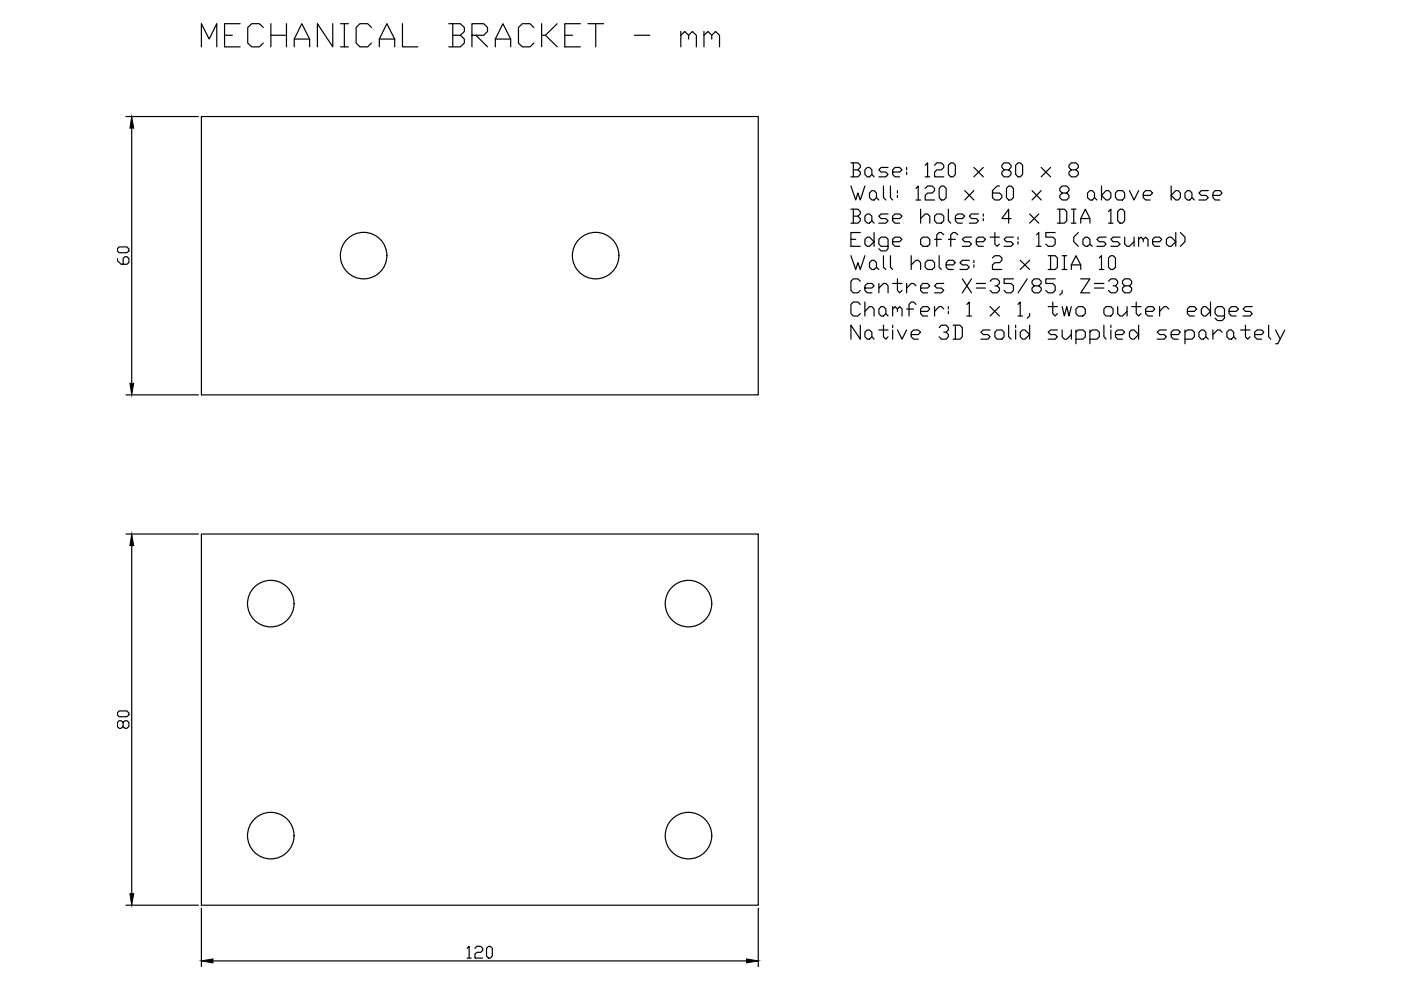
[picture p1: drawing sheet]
<svg xmlns="http://www.w3.org/2000/svg" width="297mm" height="210mm" viewBox="0 0 297 210" stroke-linecap="round" stroke-linejoin="round" font-family="sans-serif">
<defs><g id="words">
<text font-size="8.8" x="42" y="11.3">MECHANICAL BRACKET - mm</text>
<g font-size="5.7">
<text x="28.6" y="57.2" transform="rotate(-90 28.6 57.2)">60</text>
<text x="28.6" y="155.6" transform="rotate(-90 28.6 155.6)">80</text>
<text x="98.1" y="204.3">120</text>
</g>
</g></defs>
<!-- layer: 0 -->
<g fill="none" stroke="#000" stroke-width=".25">
<path d="M26.7 24.7h15.4M27.9 27.2v54.1M42.7 24.7h118.1v59h-118.1zM180.4 34.5h1.5l.5 .5v.5l-.5 .5M180.4 39.4l1 3 .5-1.5 .5 1.5 1-3M180.9 36h1l.5 .5v.5l-.5 .5h-1.5M180.9 34.5v3M183.4 36l.5-.5h.4l.6 .5v1l-.6 .5h-.4l-.5-.5zM184.9 37l.4 .5M187.3 39.4v2.5l.5 .5M188.3 35.5h-1.5l-.5 .5 .5 .5h1l.5 .5-.5 .5h-1.5M188.8 39.4v2.5l.5 .5"/>
<path d="M189.3 36.5h1.4l.5-.5-.5-.5h-.9l-.5 .5v1l.5 .5h.9M192.2 35.5v.5M192.2 36.5v.5M194.2 39.9l.5-.5v3M196.2 35l.5-.5v3M196.2 39.9l.5-.5h.9l.5 .5v.5l-.5 .5h-.9l-.5 .5v1h1.9M196.2 37.5h.9M198.1 35l.5-.5h1l.5 .5v.5l-.5 .5h-1l-.5 .5v1h2M199.6 39.4h.5l.5 .5v2l-.5 .5h-.5l-.5-.5v-2zM201.1 35l.5-.5h.5l.5 .5v2l-.5 .5h-.5l-.5-.5zM206.5 35.5l2 2M208.5 35.5l-2 2"/>
<path d="M211.9 39.4h-.5l-1 1v1.5l.5 .5h1l.5-.5v-.5l-.5-.5h-1.5M212.9 36l-.5-.5v-.5l.5-.5h1l.5 .5v.5l-.5 .5h-1l-.5 .5v.5l.5 .5h1l.5-.5v-.5l-.5-.5M213.9 39.4h.5l.5 .5v2l-.5 .5h-.5l-.5-.5v-2zM215.3 35l.5-.5h.5l.5 .5v2l-.5 .5h-.5l-.5-.5zM220.8 35.5l1.9 2M222.7 35.5l-1.9 2M227.1 36l-.5-.5v-.5l.5-.5h1l.5 .5v.5l-.5 .5h-1l-.5 .5v.5l.5 .5h1l.5-.5v-.5l-.5-.5M233.5 39.4v3M248.3 39.4v3M180.4 44.4h1.5l.5 .5v.5l-.5 .4M180.4 54.2l1 2.9 .5-1.4 .5 1.4 1-2.9M180.4 50.7h1"/>
<path d="M180.9 45.8h1l.5 .5v.5l-.5 .5h-1.5M180.9 44.4v2.9M182.4 49.3h-2v2.9h2M182.4 59.6l-.5-.5h-1l-.5 .5v2l.5 .5h1l.5-.5M183.4 45.8l.5-.4h.4l.6 .4v1l-.6 .5h-.4l-.5-.5zM183.4 50.7l.5-.4h.4l1 1-1 .9h-.4l-.5-.4zM184.3 40.9l.6-.5h.4l.5 .5v1l-.5 .5h-.4l-.6-.5zM184.3 55.7l.6-.5h.4l.5 .5v1l-.5 .4h-.4l-.6-.4zM184.9 46.8l.4 .5M185.3 49.3v2.9M185.8 41.9l.5 .5M185.8 56.7l.5 .4"/>
<path d="M187.3 54.2v2.5l.5 .4M188.3 45.4h-1.5l-.5 .4 .5 .5h1l.5 .5-.5 .5h-1.5M188.3 52.2h-1.5l-.5-.4v-1.1l.5-.4h1l.5 .4v2l-.5 .5h-1l-.5-.5M188.8 54.2v2.5l.5 .4M189.3 46.3h1.4l.5-.5-.5-.4h-.9l-.5 .4v1l.5 .5h.9M189.3 51.3h1.4l.5-.6-.5-.4h-.9l-.5 .4v1.1l.5 .4h.9M190.3 59.1v2.5l.4 .5 .5-.5M190.3 40.4v.5M190.3 41.4v.5M193.2 56.2l1-1h.5l.5 .5v1.4M193.2 54.2v2.9M194.2 42.4h1"/>
<path d="M195.2 46.3l1-.9h.5l.4 .4v1.5M195.2 50.7l.5-.4h1l.4 .4v1.1l-.4 .4h-1l-.5-.4zM195.2 44.4v2.9M196.7 55.2h.9l.5 .5v1l-.5 .4h-.9l-.5-.4v-1zM198.1 45.8l.5-.4h1l.5 .4v1l-.5 .5h-1l-.5-.5zM198.1 50.7h1.5M199.1 54.2v2.5l.5 .4M200.1 49.8l-.5-.5h-.5l-.5 .5v2.4M200.6 56.2h1.5l.5-.5-.5-.5h-1l-.5 .5v1l.5 .4h1M201.1 44.4v2.4l.5 .5M201.1 50.7h1.5M202.6 46.3h1.4l.5-.5-.5-.4h-.9l-.5 .4v1l.5 .5h.9"/>
<path d="M203.1 49.8l-.5-.5h-.5l-.5 .5v2.4M204 59.1l2 3M204.5 40.4l2 2M205.5 55.2h-1.5l-.5 .5 .5 .5h1l.5 .5-.5 .4h-1.5M206 50.3h-1.5l-.5 .4 .5 .6h1l.5 .5-.5 .4h-1.5M206 59.1l-2 3M206.5 40.4l-2 2M206.5 55.2v.5M206.5 56.2v.5M207 51.3h1.5l.4-.6-.4-.4h-1l-.5 .4v1.1l.5 .4h1M207.5 45.4h-1.5l-.5 .4 .5 .5h1l.5 .5-.5 .5h-1.5M208.5 45.4v.4"/>
<path d="M208.5 46.3v.5M209.9 59.6l.5-.5h1l.5 .5v.5l-.5 .5h-.5M209.9 50.3h2M210.4 54.7l.5-.5h1l.5 .5v.5l-.5 .5h-1l-.5 .5v.9h2M210.9 49.3v2.5l.5 .4 .5-.4M214.4 46.3h-2l1.5-1.9v2.9M214.9 50.3h-1.5l-.5 .4 .5 .6h1l.5 .5-.5 .4h-1.5M214.9 59.1h-2v1h1.5l.5 .5v1l-.5 .5h-1l-.5-.5M215.8 50.3v.4M215.8 51.3v.5M216.3 55.2l2 1.9M217.8 59.1l-2 3"/>
<path d="M218.3 45.4l1.9 1.9M218.3 55.2l-2 1.9M218.8 40.4l2 2M219.8 49.8l.4-.5v2.9M219.8 52.2h1M220.2 45.4l-1.9 1.9M220.8 40.4l-2 2M222.2 54.2h1.5l.5 .5v2l-.5 .4h-1.5M222.7 54.2v2.9M223.7 49.3h-2v1h1.5l.5 .4v1.1l-.5 .4h-1l-.5-.4M223.7 59.1h-2v1h1.5l.5 .5v1l-.5 .5h-1l-.5-.5M224.2 44.4h1.5l.5 .5v1.9l-.5 .5h-1.5"/>
<path d="M224.7 44.4v2.9M225.2 40.9l-.5-.5v-.5l.5-.5h1l.4 .5v.5l-.4 .5h-1l-.5 .5v.5l.5 .5h1l.4-.5v-.5l-.4-.5M225.2 54.2h1M225.2 57.1h1M225.7 54.2v2.9M227.1 57.1v-.9l1-2 1 2v.9M227.1 44.4h1M227.1 47.3h1M227.1 56.2h2M227.7 44.4v2.9M228.6 49.3l-.9 1v1l.9 .9M229.1 47.3v-1l1-1.9 1 1.9v1"/>
<path d="M229.1 59.1h2l-2 3h2M229.1 46.3h2M229.6 50.7l.5-.4h.5l.5 .4v1.1l-.5 .4h-.5l-.5-.4zM230.6 40.9l.5-.5h.5l.5 .5v1l-.5 .5h-.5l-.5-.5zM231.1 51.8l.5 .4M232.1 41.9l.5 .5M233.1 54.7l.4-.5v2.9M233.1 57.1h.9M234.5 40.4h.5l.5 .5v1l-.5 .5h-.5l-1-1zM234.5 50.3h-1.4l-.5 .4 .5 .6h.9l.5 .5-.5 .4h-1.4M235 44.9l.5-.5v2.9M235 54.7l.5-.5h.5l.5 .5v2l-.5 .4h-.5l-.5-.4z"/>
<path d="M235 59.6l.5-.5h1l.5 .5v.5l-.5 .5h-.5M235 47.3h1M237 40.4h1l.4 .5v1l-.4 .5h-1l-.5-.5v-1zM237 44.9l.5-.5h.5l.4 .5v1.9l-.4 .5h-.5l-.5-.5zM237.5 50.3h-1.5l-.5 .4 .5 .6h1l.5 .5-.5 .4h-1.5M238.4 50.3v1.5l.6 .4h.5l.9-.9M239.5 40.4l.9 2 1-2M240.4 50.3v1.9M241.4 50.7l.5-.4 .5 .4v.6M241.4 50.3v1.9M242.4 41.4h1.5l.5-.5-.5-.5h-1l-.5 .5v1l.5 .5h1M242.4 50.7l.5-.4 .5 .4v1.5"/>
<path d="M244.4 51.3h1.5l.4-.6-.4-.4h-1.1l-.4 .4v1.1l.4 .4h1.1M247.3 50.7l.5-.4h.5l1 1-1 .9h-.5l-.5-.4zM249.3 40.4h.5l.5 .5v1l-.5 .5h-.5l-1-1zM249.3 49.3v2.9M250.3 49.3l.9 1v1l-.9 .9M251.2 40.9l.5-.5h.6l.4 .5v1l-.4 .5h-.6l-.5-.5zM252.7 41.9l.5 .5M256.2 40.4h-1.5l-.5 .5 .5 .5h1l.5 .5-.5 .5h-1.5M257.2 41.4h1.4l.5-.5-.5-.5h-1l-.4 .5v1l.4 .5h1M182.4 64.5l-.5-.5h-1l-.5 .5v2l.5 .5h1l.5-.5M182.4 68.9v3l-2-3v3M183.4 61.1h1.5l.4-.5-.4-.5h-1l-.5 .5v1l.5 .5h1"/>
<path d="M183.4 66l.9-1h.6l.4 .5v1.5M183.4 70.4l.5-.4h.4l.6 .4v1l-.6 .5h-.4l-.5-.5zM183.4 64v3M184.9 71.4l.4 .5M186.3 61.1l1-1h.5l.5 .5v1.5M186.3 60.1v2M186.3 70h2M186.8 65h.5l.5 .5v1l-.5 .5h-.5l-.5-.5v-1zM187.3 68.9v2.5l.5 .5 .5-.5M187.8 66.5l.5 .5M189.3 65.5l.5-.5 .5 .5v.5M189.3 60.1h1.9"/>
<path d="M189.3 65v2M189.3 68.9v.6M189.3 70v1.9M190.3 65.5l.4-.5 .5 .5v1.5M190.3 70l.9 1.9 1-1.9M192.2 60.1v2M192.2 65.5h1.5M193.2 70.9h1.5l.5-.5-.5-.4h-1l-.5 .4v1l.5 .5h1M194.2 60.6l-.5-.5h-.5l-1 1M194.2 64.5l-.5-.5h-.5l-.5 .5v2.5M195.2 61.1h1.5l.4-.5-.4-.5h-1l-.5 .5v1l.5 .5h1M195.2 66h1.5l.4-.5-.4-.5h-1l-.5 .5v1l.5 .5h1"/>
<path d="M198.1 65v2M199.1 69.5l.5-.6h1l.5 .6v.5l-.5 .4h-.5M200.1 60.1h-1.5l-.5 .5 .5 .5h1l.5 .5-.5 .5h-1.5M200.1 65.5l-.5-.5h-.5l-1 1M200.6 70.4l.5 .5v.5l-.5 .5h-1l-.5-.5M201.1 65v.5M201.1 66v.5M202.1 68.9h1.4l.5 .6v1.9l-.5 .5h-1.4M202.6 68.9v3M205 64.5l.5-.5v3M205 67h1M207 60.1h1.9"/>
<path d="M207 61.1h1.9M209.9 70h-1.4l-.5 .4 .5 .5h1l.4 .5-.4 .5h-1.5M209.9 65l2 2M210.9 70.4l.5-.4h1l.5 .4v1l-.5 .5h-1l-.5-.5zM211.4 60.6l.5 .5v.5l-.5 .5h-1l-.5-.5M211.9 65l-2 2M213.9 68.9v2.5l.5 .5M215.3 68.9v.6M215.3 70v1.9M215.8 64.5l.5-.5v3M215.8 67h1M216.3 70.4l.5-.4h.5l1 .9-1 1h-.5l-.5-.5z"/>
<path d="M218.3 66.5v.5l-.5 .5M218.3 68.9v3M219.3 60.6l-.5-.5v-.5l.5-.5h.9l.6 .5v.5l-.6 .5h-.9l-.5 .5v.5l.5 .5h.9l.6-.5v-.5l-.6-.5M222.2 65h2M223.2 64v2.5l.5 .5 .5-.5M224.2 70h-1.5l-.5 .4 .5 .5h1l.5 .5-.5 .5h-1.5M225.2 61.6v.5l-.5 .5M225.2 65l.5 2 .5-2 .4 2 .5-2M225.2 70v1.4l.5 .5h.5l.9-1M227.1 70v1.9M228.1 65.5l.5-.5h1l.5 .5v1l-.5 .5h-1l-.5-.5zM228.1 70.4l.5-.4h1l.5 .4v1l-.5 .5h-1.5"/>
<path d="M228.1 70v2.9M231.1 70.4l.5-.4h1l.5 .4v1l-.5 .5h-1.5M231.1 70v2.9M232.1 60.1h1.9M232.1 61.1h1.9M234 68.9v2.5l.5 .5M234.5 65h1l.5 .5v1l-.5 .5h-1l-.5-.5v-1zM235.5 68.9v.6M235.5 70v1.9M236.5 60.6l.5 .5v.5l-.5 .5h-1l-.5-.5M236.5 70.9h1.5l.4-.5-.4-.4h-1l-.5 .4v1l.5 .5h1M237 65v1.5l.5 .5h.5l1-1"/>
<path d="M238.4 60.6l-.4-.5v-.5l.4-.5h1.1l.4 .5v.5l-.4 .5h-1.1l-.4 .5v.5l.4 .5h1.1l.4-.5v-.5l-.4-.5M239 65v2M239.5 70.4l.4-.4h.5l1 .9-1 1h-.5l-.4-.5zM239.9 65h2M240.9 64v2.5l.5 .5 .5-.5M241.4 68.9v3M242.9 66h1.5l.4-.5-.4-.5h-1l-.5 .5v1l.5 .5h1M245.9 65v2M247.3 70h-1.4l-.6 .4 .6 .5h.9l.5 .5-.5 .5h-1.5M247.8 65.5l-.5-.5h-.5l-.9 1M248.3 70.9h1.5l.5-.5-.5-.4h-1l-.5 .4v1l.5 .5h1M251.2 70.4l.5-.4h1l.5 .4v1l-.5 .5h-1.5"/>
<path d="M251.2 70v2.9M251.7 66h1.5l.5-.5-.5-.5h-.9l-.6 .5v1l.6 .5h.9M254.2 70.4l.5-.4h.5l.5 .4v1l-.5 .5h-.5l-.5-.5zM255.2 65h.5l1 1-1 1h-.5l-.5-.5v-1zM255.7 71.4l.5 .5M256.7 64v3M257.2 70v1.9M259.1 70.4l-.5-.4h-.5l-.9 .9M259.6 67h-1.5l-.5-.5v-1l.5-.5h1l.5 .5v2l-.5 .5h-1l-.5-.5M260.1 70.4l.5-.4h.5l.5 .4v1l-.5 .5h-.5l-.5-.5zM260.6 66h1.5l.5-.5-.5-.5h-1l-.5 .5v1l.5 .5h1M261.6 71.4l.5 .5"/>
<path d="M263 70h2M264.1 68.9v2.5l.4 .5 .5-.5M265.5 65h-1.4l-.5 .5 .5 .5h.9l.5 .5-.5 .5h-1.4M266 70.9h1.5l.5-.5-.5-.4h-1l-.5 .4v1l.5 .5h1M269 68.9v2.5l.4 .5M270.5 70l.9 1.9M272.4 70l-1.5 2.9h-.4M26.7 83.7h15.4M26.7 113.2h15.4M27.9 115.7v73.8M42.7 113.2h118.1v78.7h-118.1zM26.7 191.9h15.4"/>
<path d="M42.7 192.6v12.4M160.8 192.6v12.4M45.2 203.7h113.1"/>
<circle cx="77.1" cy="54.2" r="4.9"/>
<circle cx="126.3" cy="54.2" r="4.9"/>
<circle cx="57.4" cy="128" r="4.9"/>
<circle cx="146" cy="128" r="4.9"/>
<circle cx="57.4" cy="177.2" r="4.9"/>
<circle cx="146" cy="177.2" r="4.9"/>
</g>
<path d="M27.9 24.7l.4 2.5h-.8zM27.5 81.3h.8l-.4 2.4zM27.9 113.2l.4 2.5h-.8zM27.5 189.5h.8l-.4 2.4zM42.7 203.7l2.5-.4v.9zM158.3 203.3l2.5 .4-2.5 .5z" fill="#000" stroke="#000" stroke-width=".21"/>
<use href="#words"/>
</svg>
